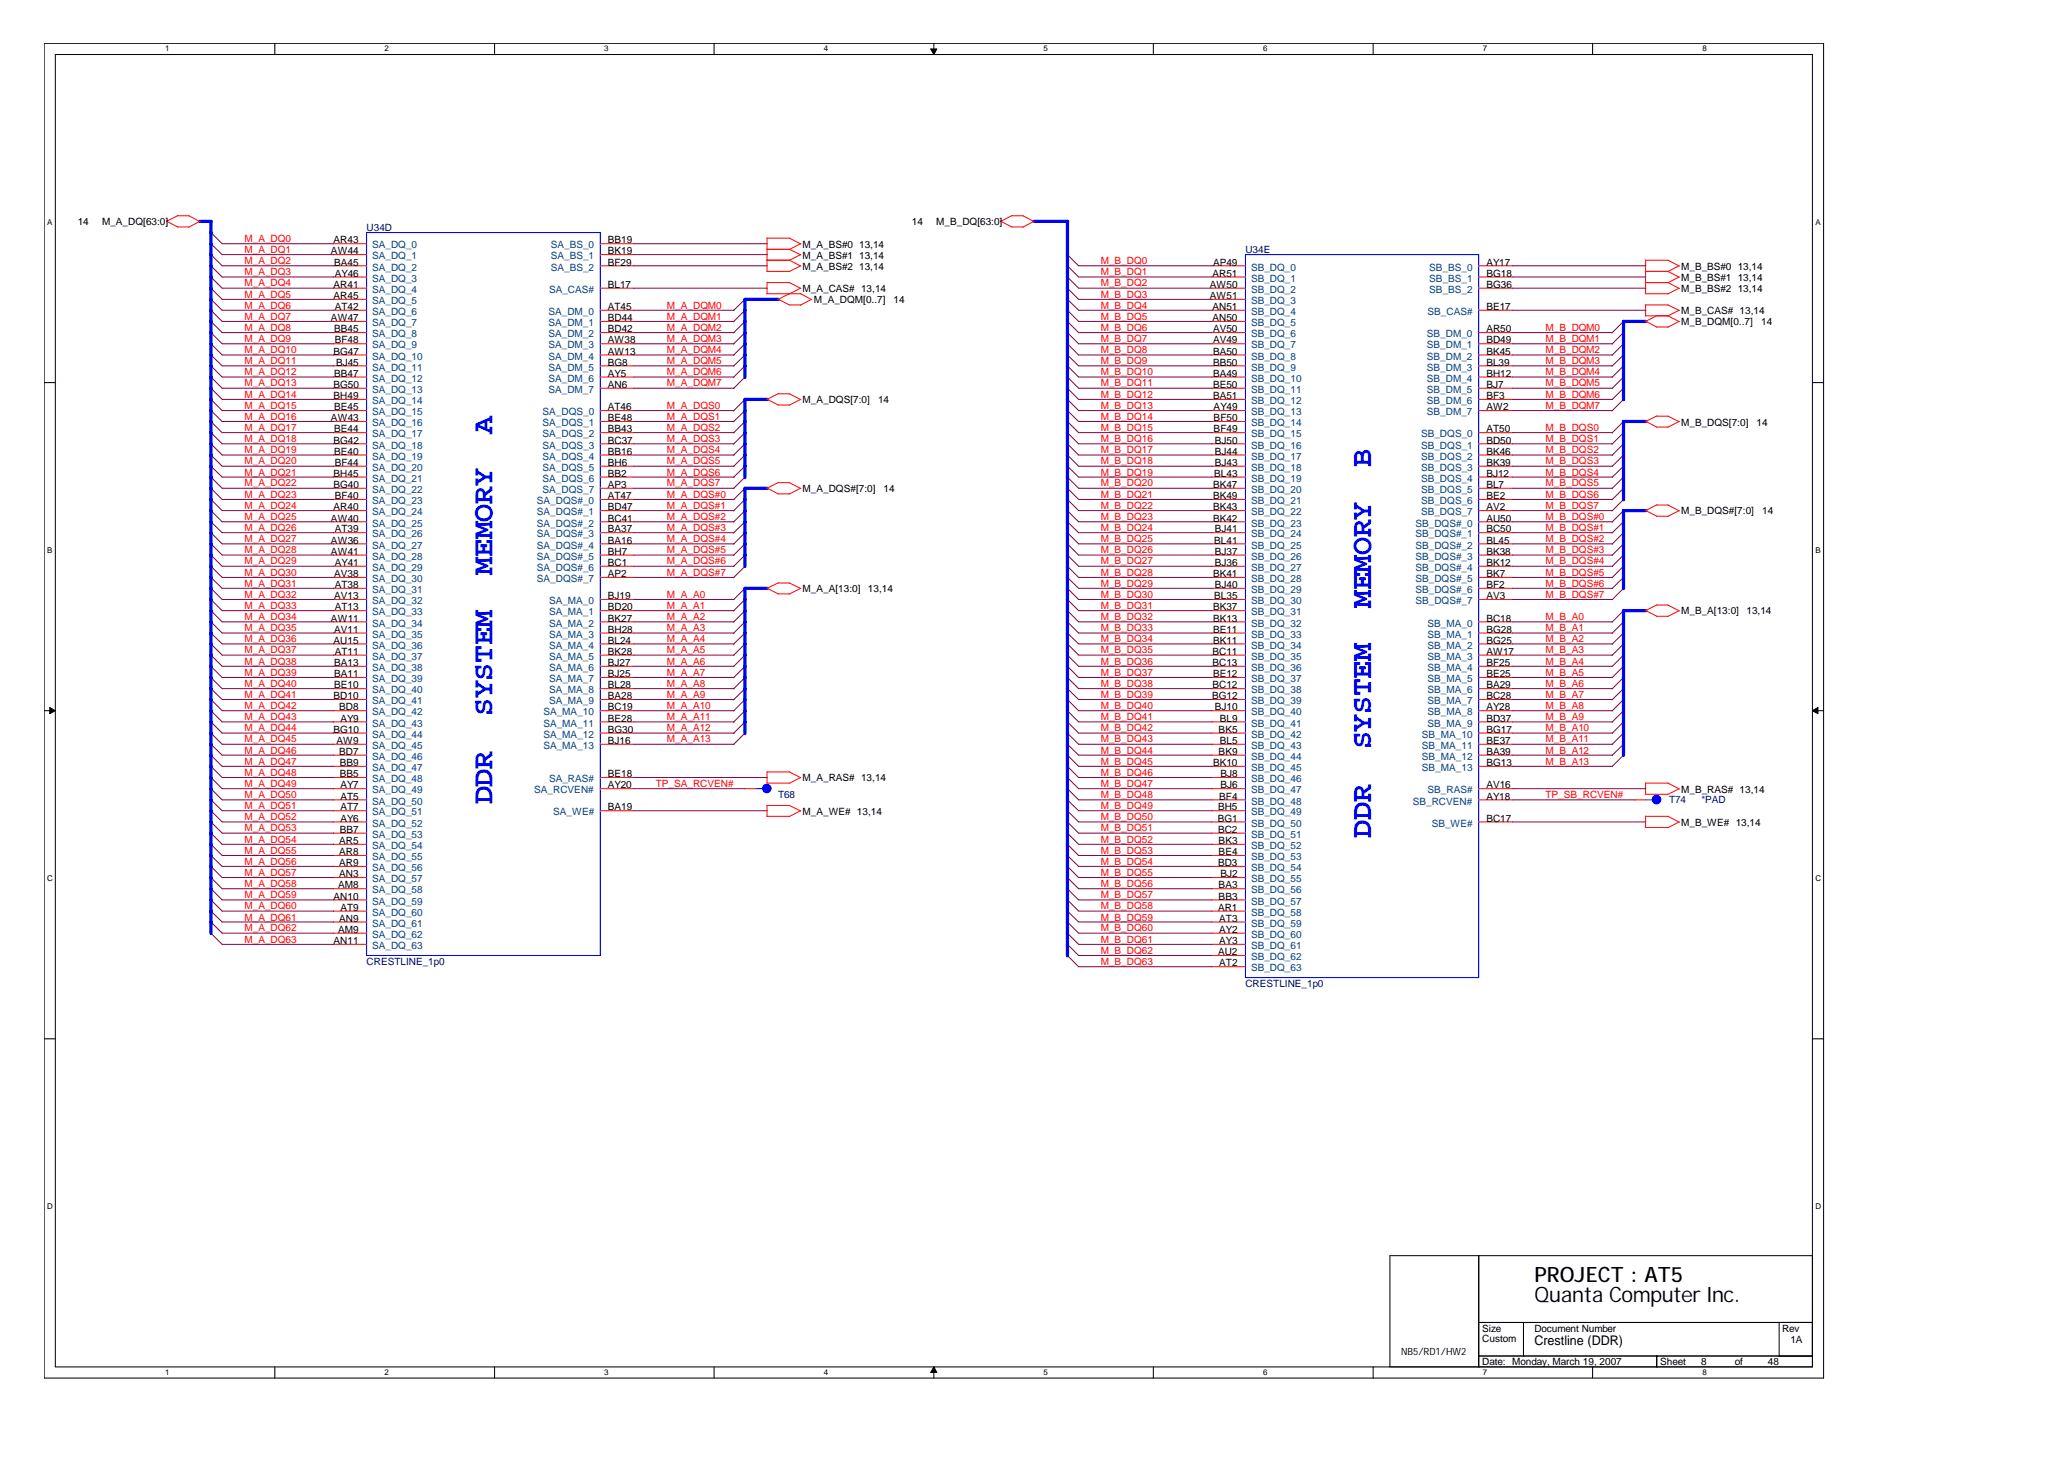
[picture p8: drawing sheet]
<svg xmlns="http://www.w3.org/2000/svg" width="297mm" height="210mm" viewBox="0 0 297 210" stroke-linecap="round" stroke-linejoin="round" font-family="sans-serif">
<defs><g id="words">
<g font-size="4.3" fill="#00f">
<text x="70.9" y="62.4" transform="rotate(-90 70.9 62.4)">A</text>
<text x="197.3" y="67.2" transform="rotate(-90 197.3 67.2)">B</text>
<text x="70.9" y="82.7" transform="rotate(-90 70.9 82.7)">MEMORY</text>
<text x="197.3" y="87.5" transform="rotate(-90 197.3 87.5)">MEMORY</text>
<text x="70.9" y="103" transform="rotate(-90 70.9 103)">SYSTEM</text>
<text x="197.3" y="107.8" transform="rotate(-90 197.3 107.8)">SYSTEM</text>
<text x="70.9" y="115.7" transform="rotate(-90 70.9 115.7)">DDR</text>
<text x="197.3" y="120.5" transform="rotate(-90 197.3 120.5)">DDR</text>
</g>
<g font-size="3">
<text x="220.8" y="184.5">PROJECT : AT5</text>
<text x="220.8" y="187.3">Quanta Computer Inc.</text>
</g>
<text font-size="1.9" x="220.8" y="193.6">Crestline (DDR)</text>
<g font-size="1.4">
<text x="11.2" y="32.4">14</text>
<text x="14.7" y="32.4">M_A_DQ[63:0]</text>
<text x="48" y="35">AR43</text>
<text x="87.5" y="35">BB19</text>
<text x="115.5" y="35.6">M_A_BS#0</text>
<text x="123.6" y="35.6">13,14</text>
<text x="131.2" y="32.4">14</text>
<text x="134.7" y="32.4">M_B_DQ[63:0]</text>
<text x="47.6" y="36.6">AW44</text>
<text x="48" y="41.4">AR41</text>
<text x="48.1" y="38.2">BA45</text>
<text x="48.2" y="39.8">AY46</text>
<text x="87.5" y="36.6">BK19</text>
<text x="87.5" y="38.2">BF29</text>
<text x="87.5" y="41.4">BL17</text>
<text x="115.5" y="37.2">M_A_BS#1</text>
<text x="115.5" y="38.8">M_A_BS#2</text>
<text x="123.6" y="37.2">13,14</text>
<text x="123.6" y="38.8">13,14</text>
<text x="174.1" y="41.4">AW50</text>
<text x="174.5" y="39.8">AR51</text>
<text x="174.5" y="38.2">AP49</text>
<text x="213.9" y="38.2">AY17</text>
<text x="213.9" y="39.8">BG18</text>
<text x="213.9" y="41.4">BG36</text>
<text x="241.9" y="40.4">M_B_BS#1</text>
<text x="241.9" y="38.8">M_B_BS#0</text>
<text x="250" y="40.4">13,14</text>
<text x="250" y="38.8">13,14</text>
<text x="47.6" y="46.2">AW47</text>
<text x="48" y="43">AR45</text>
<text x="48.1" y="47.8">BB45</text>
<text x="48.2" y="44.6">AT42</text>
<text x="87.5" y="44.6">AT45</text>
<text x="87.5" y="46.2">BD44</text>
<text x="87.5" y="47.8">BD42</text>
<text x="115.5" y="42">M_A_CAS# 13,14</text>
<text x="117.1" y="43.6">M_A_DQM[0..7]</text>
<text x="128.6" y="43.6">14</text>
<text x="174.1" y="43">AW51</text>
<text x="174.5" y="44.6">AN51</text>
<text x="174.5" y="46.2">AN50</text>
<text x="174.5" y="47.8">AV50</text>
<text x="213.9" y="44.6">BE17</text>
<text x="213.9" y="47.8">AR50</text>
<text x="241.9" y="45.2">M_B_CAS# 13,14</text>
<text x="241.9" y="46.8">M_B_DQM[0..7]</text>
<text x="241.9" y="42">M_B_BS#2</text>
<text x="250" y="42">13,14</text>
<text x="253.4" y="46.8">14</text>
<text x="48" y="51">BG47</text>
<text x="48.2" y="49.4">BF48</text>
<text x="48.3" y="52.6">BJ45</text>
<text x="87.5" y="49.4">AW38</text>
<text x="87.5" y="51">AW13</text>
<text x="87.5" y="52.6">BG8</text>
<text x="174.5" y="49.4">AV49</text>
<text x="174.5" y="51">BA50</text>
<text x="174.5" y="52.6">BB50</text>
<text x="213.9" y="49.4">BD49</text>
<text x="213.9" y="51">BK45</text>
<text x="213.9" y="52.6">BL39</text>
<text x="48" y="55.8">BG50</text>
<text x="48" y="57.4">BH49</text>
<text x="48.1" y="54.2">BB47</text>
<text x="48.1" y="59">BE45</text>
<text x="87.5" y="54.2">AY5</text>
<text x="87.5" y="59">AT46</text>
<text x="87.5" y="55.8">AN6</text>
<text x="115.5" y="58">M_A_DQS[7:0]</text>
<text x="126.3" y="58">14</text>
<text x="174.5" y="54.2">BA49</text>
<text x="174.5" y="55.8">BE50</text>
<text x="174.5" y="57.4">BA51</text>
<text x="174.6" y="59">AY49</text>
<text x="213.9" y="54.2">BH12</text>
<text x="213.9" y="55.8">BJ7</text>
<text x="213.9" y="57.4">BF3</text>
<text x="213.9" y="59">AW2</text>
<text x="47.6" y="60.6">AW43</text>
<text x="48" y="63.8">BG42</text>
<text x="48.1" y="62.2">BE44</text>
<text x="48.1" y="65.4">BE40</text>
<text x="87.5" y="60.6">BE48</text>
<text x="87.5" y="62.2">BB43</text>
<text x="87.5" y="63.8">BC37</text>
<text x="87.5" y="65.4">BB16</text>
<text x="174.6" y="60.6">BF50</text>
<text x="174.6" y="62.2">BF49</text>
<text x="174.8" y="63.8">BJ50</text>
<text x="174.8" y="65.4">BJ44</text>
<text x="213.9" y="62.2">AT50</text>
<text x="213.9" y="63.8">BD50</text>
<text x="213.9" y="65.4">BK46</text>
<text x="241.9" y="61.2">M_B_DQS[7:0]</text>
<text x="252.7" y="61.2">14</text>
<text x="48" y="70.2">BG40</text>
<text x="48" y="68.6">BH45</text>
<text x="48.2" y="67">BF44</text>
<text x="48.2" y="71.8">BF40</text>
<text x="87.5" y="67">BH6</text>
<text x="87.5" y="68.6">BB2</text>
<text x="87.5" y="70.2">AP3</text>
<text x="87.5" y="71.8">AT47</text>
<text x="115.5" y="70.8">M_A_DQS#[7:0]</text>
<text x="127.1" y="70.8">14</text>
<text x="174.5" y="70.2">BK47</text>
<text x="174.5" y="71.8">BK49</text>
<text x="174.7" y="68.6">BL43</text>
<text x="174.8" y="67">BJ43</text>
<text x="213.9" y="67">BK39</text>
<text x="213.9" y="68.6">BJ12</text>
<text x="213.9" y="70.2">BL7</text>
<text x="213.9" y="71.8">BE2</text>
<text x="47.6" y="75">AW40</text>
<text x="48" y="73.4">AR40</text>
<text x="48.2" y="76.6">AT39</text>
<text x="87.5" y="73.4">BD47</text>
<text x="87.5" y="75">BC41</text>
<text x="87.5" y="76.6">BA37</text>
<text x="174.5" y="73.4">BK43</text>
<text x="174.5" y="75">BK42</text>
<text x="174.8" y="76.6">BJ41</text>
<text x="213.9" y="73.4">AV2</text>
<text x="213.9" y="75">AU50</text>
<text x="213.9" y="76.6">BC50</text>
<text x="241.9" y="74">M_B_DQS#[7:0]</text>
<text x="253.5" y="74">14</text>
<text x="47.6" y="78.2">AW36</text>
<text x="47.6" y="79.8">AW41</text>
<text x="48.1" y="83">AV38</text>
<text x="48.2" y="81.4">AY41</text>
<text x="87.5" y="78.2">BA16</text>
<text x="87.5" y="79.8">BH7</text>
<text x="87.5" y="81.4">BC1</text>
<text x="87.5" y="83">AP2</text>
<text x="174.5" y="83">BK41</text>
<text x="174.7" y="78.2">BL41</text>
<text x="174.8" y="79.8">BJ37</text>
<text x="174.8" y="81.4">BJ36</text>
<text x="213.9" y="78.2">BL45</text>
<text x="213.9" y="79.8">BK38</text>
<text x="213.9" y="81.4">BK12</text>
<text x="213.9" y="83">BK7</text>
<text x="47.6" y="89.4">AW11</text>
<text x="48.1" y="86.2">AV13</text>
<text x="48.2" y="84.6">AT38</text>
<text x="48.2" y="87.8">AT13</text>
<text x="87.5" y="86.2">BJ19</text>
<text x="87.5" y="87.8">BD20</text>
<text x="87.5" y="89.4">BK27</text>
<text x="115.5" y="85.2">M_A_A[13:0]</text>
<text x="124.9" y="85.2">13,14</text>
<text x="174.5" y="87.8">BK37</text>
<text x="174.5" y="89.4">BK13</text>
<text x="174.7" y="86.2">BL35</text>
<text x="174.8" y="84.6">BJ40</text>
<text x="213.9" y="84.6">BF2</text>
<text x="213.9" y="86.2">AV3</text>
<text x="213.9" y="89.4">BC18</text>
<text x="241.9" y="88.4">M_B_A[13:0]</text>
<text x="251.3" y="88.4">13,14</text>
<text x="48" y="92.6">AU15</text>
<text x="48.1" y="91">AV11</text>
<text x="48.1" y="95.8">BA13</text>
<text x="48.2" y="94.2">AT11</text>
<text x="87.5" y="91">BH28</text>
<text x="87.5" y="92.6">BL24</text>
<text x="87.5" y="94.2">BK28</text>
<text x="87.5" y="95.8">BJ27</text>
<text x="174.5" y="94.2">BC11</text>
<text x="174.5" y="95.8">BC13</text>
<text x="174.5" y="91">BE11</text>
<text x="174.5" y="92.6">BK11</text>
<text x="213.9" y="91">BG28</text>
<text x="213.9" y="92.6">BG25</text>
<text x="213.9" y="94.2">AW17</text>
<text x="213.9" y="95.8">BF25</text>
<text x="48" y="100.6">BD10</text>
<text x="48.1" y="97.4">BA11</text>
<text x="48.1" y="99">BE10</text>
<text x="87.5" y="97.4">BJ25</text>
<text x="87.5" y="99">BL28</text>
<text x="87.5" y="100.6">BA28</text>
<text x="174.4" y="100.6">BG12</text>
<text x="174.5" y="99">BC12</text>
<text x="174.5" y="97.4">BE12</text>
<text x="213.9" y="97.4">BE25</text>
<text x="213.9" y="99">BA29</text>
<text x="213.9" y="100.6">BC28</text>
<text x="48" y="105.4">BG10</text>
<text x="48.4" y="107">AW9</text>
<text x="48.8" y="102.2">BD8</text>
<text x="49" y="103.8">AY9</text>
<text x="87.5" y="102.2">BC19</text>
<text x="87.5" y="103.8">BE28</text>
<text x="87.5" y="105.4">BG30</text>
<text x="87.5" y="107">BJ16</text>
<text x="174.8" y="102.2">BJ10</text>
<text x="175.3" y="105.4">BK5</text>
<text x="175.5" y="103.8">BL9</text>
<text x="175.5" y="107">BL5</text>
<text x="213.9" y="105.4">BG17</text>
<text x="213.9" y="107">BE37</text>
<text x="213.9" y="102.2">AY28</text>
<text x="213.9" y="103.8">BD37</text>
<text x="48.8" y="108.6">BD7</text>
<text x="48.9" y="110.2">BB9</text>
<text x="48.9" y="111.8">BB5</text>
<text x="49" y="113.4">AY7</text>
<text x="87.5" y="111.8">BE18</text>
<text x="87.5" y="113.4">AY20</text>
<text x="115.5" y="112.4">M_A_RAS# 13,14</text>
<text x="174.5" y="110.2">BK10</text>
<text x="175.3" y="108.6">BK9</text>
<text x="175.6" y="111.8">BJ8</text>
<text x="175.6" y="113.4">BJ6</text>
<text x="213.9" y="108.6">BA39</text>
<text x="213.9" y="110.2">BG13</text>
<text x="213.9" y="113.4">AV16</text>
<text x="48.9" y="119.8">BB7</text>
<text x="49" y="115">AT5</text>
<text x="49" y="116.6">AT7</text>
<text x="49" y="118.2">AY6</text>
<text x="87.5" y="116.6">BA19</text>
<text x="115.5" y="117.2">M_A_WE# 13,14</text>
<text x="175.2" y="118.2">BG1</text>
<text x="175.3" y="116.6">BH5</text>
<text x="175.3" y="119.8">BC2</text>
<text x="175.4" y="115">BF4</text>
<text x="213.9" y="115">AY18</text>
<text x="213.9" y="118.2">BC17</text>
<text x="241.9" y="114">M_B_RAS# 13,14</text>
<text x="241.9" y="118.8">M_B_WE# 13,14</text>
<text x="48.8" y="121.4">AR5</text>
<text x="48.8" y="123">AR8</text>
<text x="48.8" y="124.6">AR9</text>
<text x="175.3" y="124.6">BD3</text>
<text x="175.3" y="121.4">BK3</text>
<text x="175.3" y="123">BE4</text>
<text x="48" y="129.4">AN10</text>
<text x="48.6" y="127.8">AM8</text>
<text x="48.8" y="126.2">AN3</text>
<text x="49" y="131">AT9</text>
<text x="175.3" y="131">AR1</text>
<text x="175.3" y="127.8">BA3</text>
<text x="175.3" y="129.4">BB3</text>
<text x="175.6" y="126.2">BJ2</text>
<text x="48" y="135.8">AN11</text>
<text x="48.6" y="134.2">AM9</text>
<text x="48.8" y="132.6">AN9</text>
<text x="175.3" y="137.4">AU2</text>
<text x="175.4" y="132.6">AT3</text>
<text x="175.4" y="134.2">AY2</text>
<text x="175.4" y="135.8">AY3</text>
<text x="175.4" y="139">AT2</text>
<text x="213.3" y="191.6">Size</text>
<text x="220.8" y="191.6">Document Number</text>
<text x="256.4" y="191.6">Rev</text>
<text x="201.6" y="194.9">NB5/RD1/HW2</text>
<text x="213.3" y="193.1">Custom</text>
<text x="213.3" y="196.4">Date: Monday, March 19, 2007</text>
<text x="238.9" y="196.4">Sheet</text>
<text x="244.8" y="196.4">8</text>
<text x="249.6" y="196.4">of</text>
<text x="254.4" y="196.4">48</text>
<text x="257.6" y="193.2">1A</text>
</g>
<g font-size="1.4" fill="#f00">
<text x="35.2" y="34.8">M_A_DQ0</text>
<text x="35.2" y="41.2">M_A_DQ4</text>
<text x="35.2" y="39.6">M_A_DQ3</text>
<text x="35.2" y="38">M_A_DQ2</text>
<text x="35.2" y="36.4">M_A_DQ1</text>
<text x="158.4" y="39.6">M_B_DQ1</text>
<text x="158.4" y="41.2">M_B_DQ2</text>
<text x="158.4" y="38">M_B_DQ0</text>
<text x="35.2" y="42.8">M_A_DQ5</text>
<text x="35.2" y="47.6">M_A_DQ8</text>
<text x="35.2" y="46">M_A_DQ7</text>
<text x="35.2" y="44.4">M_A_DQ6</text>
<text x="96" y="47.6">M_A_DQM2</text>
<text x="96" y="44.4">M_A_DQM0</text>
<text x="96" y="46">M_A_DQM1</text>
<text x="158.4" y="44.4">M_B_DQ4</text>
<text x="158.4" y="42.8">M_B_DQ3</text>
<text x="158.4" y="46">M_B_DQ5</text>
<text x="158.4" y="47.6">M_B_DQ6</text>
<text x="222.4" y="47.6">M_B_DQM0</text>
<text x="35.2" y="52.4">M_A_DQ11</text>
<text x="35.2" y="50.8">M_A_DQ10</text>
<text x="35.2" y="49.2">M_A_DQ9</text>
<text x="35.2" y="54">M_A_DQ12</text>
<text x="96" y="54">M_A_DQM6</text>
<text x="96" y="52.4">M_A_DQM5</text>
<text x="96" y="49.2">M_A_DQM3</text>
<text x="96" y="50.8">M_A_DQM4</text>
<text x="158.4" y="49.2">M_B_DQ7</text>
<text x="158.4" y="54">M_B_DQ10</text>
<text x="158.4" y="50.8">M_B_DQ8</text>
<text x="158.4" y="52.4">M_B_DQ9</text>
<text x="222.4" y="52.4">M_B_DQM3</text>
<text x="222.4" y="54">M_B_DQM4</text>
<text x="222.4" y="49.2">M_B_DQM1</text>
<text x="222.4" y="50.8">M_B_DQM2</text>
<text x="35.2" y="57.2">M_A_DQ14</text>
<text x="35.2" y="55.6">M_A_DQ13</text>
<text x="35.2" y="58.8">M_A_DQ15</text>
<text x="96" y="58.8">M_A_DQS0</text>
<text x="96" y="55.6">M_A_DQM7</text>
<text x="158.4" y="57.2">M_B_DQ12</text>
<text x="158.4" y="58.8">M_B_DQ13</text>
<text x="158.4" y="55.6">M_B_DQ11</text>
<text x="222.4" y="55.6">M_B_DQM5</text>
<text x="222.4" y="58.8">M_B_DQM7</text>
<text x="222.4" y="57.2">M_B_DQM6</text>
<text x="35.2" y="65.2">M_A_DQ19</text>
<text x="35.2" y="60.4">M_A_DQ16</text>
<text x="35.2" y="63.6">M_A_DQ18</text>
<text x="35.2" y="62">M_A_DQ17</text>
<text x="96" y="60.4">M_A_DQS1</text>
<text x="96" y="62">M_A_DQS2</text>
<text x="96" y="63.6">M_A_DQS3</text>
<text x="96" y="65.2">M_A_DQS4</text>
<text x="158.4" y="65.2">M_B_DQ17</text>
<text x="158.4" y="60.4">M_B_DQ14</text>
<text x="158.4" y="63.6">M_B_DQ16</text>
<text x="158.4" y="62">M_B_DQ15</text>
<text x="222.4" y="63.6">M_B_DQS1</text>
<text x="222.4" y="65.2">M_B_DQS2</text>
<text x="222.4" y="62">M_B_DQS0</text>
<text x="35.2" y="66.8">M_A_DQ20</text>
<text x="35.2" y="68.4">M_A_DQ21</text>
<text x="35.2" y="71.6">M_A_DQ23</text>
<text x="35.2" y="70">M_A_DQ22</text>
<text x="96" y="68.4">M_A_DQS6</text>
<text x="96" y="70">M_A_DQS7</text>
<text x="96" y="66.8">M_A_DQS5</text>
<text x="96" y="71.6">M_A_DQS#0</text>
<text x="158.4" y="66.8">M_B_DQ18</text>
<text x="158.4" y="70">M_B_DQ20</text>
<text x="158.4" y="68.4">M_B_DQ19</text>
<text x="158.4" y="71.6">M_B_DQ21</text>
<text x="222.4" y="71.6">M_B_DQS6</text>
<text x="222.4" y="66.8">M_B_DQS3</text>
<text x="222.4" y="70">M_B_DQS5</text>
<text x="222.4" y="68.4">M_B_DQS4</text>
<text x="35.2" y="76.4">M_A_DQ26</text>
<text x="35.2" y="73.2">M_A_DQ24</text>
<text x="35.2" y="74.8">M_A_DQ25</text>
<text x="35.2" y="78">M_A_DQ27</text>
<text x="96" y="74.8">M_A_DQS#2</text>
<text x="96" y="76.4">M_A_DQS#3</text>
<text x="96" y="78">M_A_DQS#4</text>
<text x="96" y="73.2">M_A_DQS#1</text>
<text x="158.4" y="73.2">M_B_DQ22</text>
<text x="158.4" y="78">M_B_DQ25</text>
<text x="158.4" y="76.4">M_B_DQ24</text>
<text x="158.4" y="74.8">M_B_DQ23</text>
<text x="222.4" y="78">M_B_DQS#2</text>
<text x="222.4" y="73.2">M_B_DQS7</text>
<text x="222.4" y="76.4">M_B_DQS#1</text>
<text x="222.4" y="74.8">M_B_DQS#0</text>
<text x="35.2" y="81.2">M_A_DQ29</text>
<text x="35.2" y="82.8">M_A_DQ30</text>
<text x="35.2" y="79.6">M_A_DQ28</text>
<text x="96" y="79.6">M_A_DQS#5</text>
<text x="96" y="81.2">M_A_DQS#6</text>
<text x="96" y="82.8">M_A_DQS#7</text>
<text x="158.4" y="82.8">M_B_DQ28</text>
<text x="158.4" y="79.6">M_B_DQ26</text>
<text x="158.4" y="81.2">M_B_DQ27</text>
<text x="222.4" y="81.2">M_B_DQS#4</text>
<text x="222.4" y="79.6">M_B_DQS#3</text>
<text x="222.4" y="82.8">M_B_DQS#5</text>
<text x="35.2" y="84.4">M_A_DQ31</text>
<text x="35.2" y="89.2">M_A_DQ34</text>
<text x="35.2" y="87.6">M_A_DQ33</text>
<text x="35.2" y="86">M_A_DQ32</text>
<text x="96" y="87.6">M_A_A1</text>
<text x="96" y="86">M_A_A0</text>
<text x="96" y="89.2">M_A_A2</text>
<text x="158.4" y="86">M_B_DQ30</text>
<text x="158.4" y="87.6">M_B_DQ31</text>
<text x="158.4" y="84.4">M_B_DQ29</text>
<text x="158.4" y="89.2">M_B_DQ32</text>
<text x="222.4" y="84.4">M_B_DQS#6</text>
<text x="222.4" y="89.2">M_B_A0</text>
<text x="222.4" y="86">M_B_DQS#7</text>
<text x="35.2" y="94">M_A_DQ37</text>
<text x="35.2" y="92.4">M_A_DQ36</text>
<text x="35.2" y="95.6">M_A_DQ38</text>
<text x="35.2" y="90.8">M_A_DQ35</text>
<text x="96" y="94">M_A_A5</text>
<text x="96" y="92.4">M_A_A4</text>
<text x="96" y="90.8">M_A_A3</text>
<text x="96" y="95.6">M_A_A6</text>
<text x="158.4" y="90.8">M_B_DQ33</text>
<text x="158.4" y="92.4">M_B_DQ34</text>
<text x="158.4" y="95.6">M_B_DQ36</text>
<text x="158.4" y="94">M_B_DQ35</text>
<text x="222.4" y="90.8">M_B_A1</text>
<text x="222.4" y="92.4">M_B_A2</text>
<text x="222.4" y="95.6">M_B_A4</text>
<text x="222.4" y="94">M_B_A3</text>
<text x="35.2" y="100.4">M_A_DQ41</text>
<text x="35.2" y="98.8">M_A_DQ40</text>
<text x="35.2" y="97.2">M_A_DQ39</text>
<text x="35.2" y="102">M_A_DQ42</text>
<text x="96" y="100.4">M_A_A9</text>
<text x="96" y="98.8">M_A_A8</text>
<text x="96" y="97.2">M_A_A7</text>
<text x="96" y="102">M_A_A10</text>
<text x="158.4" y="102">M_B_DQ40</text>
<text x="158.4" y="100.4">M_B_DQ39</text>
<text x="158.4" y="97.2">M_B_DQ37</text>
<text x="158.4" y="98.8">M_B_DQ38</text>
<text x="222.4" y="97.2">M_B_A5</text>
<text x="222.4" y="102">M_B_A8</text>
<text x="222.4" y="100.4">M_B_A7</text>
<text x="222.4" y="98.8">M_B_A6</text>
<text x="35.2" y="103.6">M_A_DQ43</text>
<text x="35.2" y="105.2">M_A_DQ44</text>
<text x="35.2" y="106.8">M_A_DQ45</text>
<text x="96" y="105.2">M_A_A12</text>
<text x="96" y="103.6">M_A_A11</text>
<text x="96" y="106.8">M_A_A13</text>
<text x="158.4" y="103.6">M_B_DQ41</text>
<text x="158.4" y="105.2">M_B_DQ42</text>
<text x="158.4" y="106.8">M_B_DQ43</text>
<text x="222.4" y="105.2">M_B_A10</text>
<text x="222.4" y="103.6">M_B_A9</text>
<text x="222.4" y="106.8">M_B_A11</text>
<text x="35.2" y="111.6">M_A_DQ48</text>
<text x="35.2" y="110">M_A_DQ47</text>
<text x="35.2" y="113.2">M_A_DQ49</text>
<text x="35.2" y="108.4">M_A_DQ46</text>
<text x="94.4" y="113.2">TP_SA_RCVEN#</text>
<text x="158.4" y="108.4">M_B_DQ44</text>
<text x="158.4" y="111.6">M_B_DQ46</text>
<text x="158.4" y="110">M_B_DQ45</text>
<text x="158.4" y="113.2">M_B_DQ47</text>
<text x="222.4" y="108.4">M_B_A12</text>
<text x="222.4" y="110">M_B_A13</text>
<text x="35.2" y="119.6">M_A_DQ53</text>
<text x="35.2" y="116.4">M_A_DQ51</text>
<text x="35.2" y="118">M_A_DQ52</text>
<text x="35.2" y="114.8">M_A_DQ50</text>
<text x="158.4" y="118">M_B_DQ50</text>
<text x="158.4" y="116.4">M_B_DQ49</text>
<text x="158.4" y="114.8">M_B_DQ48</text>
<text x="158.4" y="119.6">M_B_DQ51</text>
<text x="222.4" y="114.8">TP_SB_RCVEN#</text>
<text x="35.2" y="121.2">M_A_DQ54</text>
<text x="35.2" y="126">M_A_DQ57</text>
<text x="35.2" y="124.4">M_A_DQ56</text>
<text x="35.2" y="122.8">M_A_DQ55</text>
<text x="158.4" y="126">M_B_DQ55</text>
<text x="158.4" y="124.4">M_B_DQ54</text>
<text x="158.4" y="121.2">M_B_DQ52</text>
<text x="158.4" y="122.8">M_B_DQ53</text>
<text x="35.2" y="127.6">M_A_DQ58</text>
<text x="35.2" y="130.8">M_A_DQ60</text>
<text x="35.2" y="129.2">M_A_DQ59</text>
<text x="158.4" y="129.2">M_B_DQ57</text>
<text x="158.4" y="127.6">M_B_DQ56</text>
<text x="158.4" y="130.8">M_B_DQ58</text>
<text x="35.2" y="134">M_A_DQ62</text>
<text x="35.2" y="135.6">M_A_DQ63</text>
<text x="35.2" y="132.4">M_A_DQ61</text>
<text x="158.4" y="134">M_B_DQ60</text>
<text x="158.4" y="137.2">M_B_DQ62</text>
<text x="158.4" y="135.6">M_B_DQ61</text>
<text x="158.4" y="132.4">M_B_DQ59</text>
<text x="158.4" y="138.8">M_B_DQ63</text>
</g>
<g font-size="1.4" fill="#000080">
<text x="52.7" y="33.2">U34D</text>
<text x="179.2" y="36.4">U34E</text>
<text x="112" y="114.8">T68</text>
<text x="240.2" y="115.5">T74</text>
<text x="244.8" y="115.5">*PAD</text>
<text x="52.7" y="138.8">CRESTLINE_1p0</text>
<text x="179.2" y="142">CRESTLINE_1p0</text>
</g>
<g font-size="1.4" fill="#004080">
<text x="53.6" y="35.7">SA_DQ_0</text>
<text x="79.2" y="35.7">SA_BS_0</text>
<text x="53.6" y="37.3">SA_DQ_1</text>
<text x="53.6" y="38.9">SA_DQ_2</text>
<text x="53.6" y="40.5">SA_DQ_3</text>
<text x="79.2" y="37.3">SA_BS_1</text>
<text x="79.2" y="38.9">SA_BS_2</text>
<text x="180" y="38.9">SB_DQ_0</text>
<text x="180" y="40.5">SB_DQ_1</text>
<text x="205.7" y="38.9">SB_BS_0</text>
<text x="205.7" y="40.5">SB_BS_1</text>
<text x="53.6" y="42.1">SA_DQ_4</text>
<text x="53.6" y="43.7">SA_DQ_5</text>
<text x="53.6" y="45.3">SA_DQ_6</text>
<text x="53.6" y="46.9">SA_DQ_7</text>
<text x="78.9" y="45.3">SA_DM_0</text>
<text x="78.9" y="46.9">SA_DM_1</text>
<text x="79" y="42.1">SA_CAS#</text>
<text x="180" y="42.1">SB_DQ_2</text>
<text x="180" y="43.7">SB_DQ_3</text>
<text x="180" y="45.3">SB_DQ_4</text>
<text x="180" y="46.9">SB_DQ_5</text>
<text x="205.4" y="45.3">SB_CAS#</text>
<text x="205.7" y="42.1">SB_BS_2</text>
<text x="53.6" y="51.7">SA_DQ_10</text>
<text x="53.6" y="53.3">SA_DQ_11</text>
<text x="53.6" y="48.5">SA_DQ_8</text>
<text x="53.6" y="50.1">SA_DQ_9</text>
<text x="78.9" y="48.5">SA_DM_2</text>
<text x="78.9" y="50.1">SA_DM_3</text>
<text x="78.9" y="51.7">SA_DM_4</text>
<text x="78.9" y="53.3">SA_DM_5</text>
<text x="180" y="48.5">SB_DQ_6</text>
<text x="180" y="50.1">SB_DQ_7</text>
<text x="180" y="51.7">SB_DQ_8</text>
<text x="180" y="53.3">SB_DQ_9</text>
<text x="205.3" y="48.5">SB_DM_0</text>
<text x="205.3" y="50.1">SB_DM_1</text>
<text x="205.3" y="51.7">SB_DM_2</text>
<text x="205.3" y="53.3">SB_DM_3</text>
<text x="53.6" y="54.9">SA_DQ_12</text>
<text x="53.6" y="56.5">SA_DQ_13</text>
<text x="53.6" y="58.1">SA_DQ_14</text>
<text x="53.6" y="59.7">SA_DQ_15</text>
<text x="78.1" y="59.7">SA_DQS_0</text>
<text x="78.9" y="54.9">SA_DM_6</text>
<text x="78.9" y="56.5">SA_DM_7</text>
<text x="180" y="54.9">SB_DQ_10</text>
<text x="180" y="56.5">SB_DQ_11</text>
<text x="180" y="58.1">SB_DQ_12</text>
<text x="180" y="59.7">SB_DQ_13</text>
<text x="205.3" y="54.9">SB_DM_4</text>
<text x="205.3" y="56.5">SB_DM_5</text>
<text x="205.3" y="58.1">SB_DM_6</text>
<text x="205.3" y="59.7">SB_DM_7</text>
<text x="53.6" y="61.3">SA_DQ_16</text>
<text x="53.6" y="62.9">SA_DQ_17</text>
<text x="53.6" y="64.5">SA_DQ_18</text>
<text x="78.1" y="61.3">SA_DQS_1</text>
<text x="78.1" y="62.9">SA_DQS_2</text>
<text x="78.1" y="64.5">SA_DQS_3</text>
<text x="180" y="61.3">SB_DQ_14</text>
<text x="180" y="62.9">SB_DQ_15</text>
<text x="180" y="64.5">SB_DQ_16</text>
<text x="204.5" y="62.9">SB_DQS_0</text>
<text x="204.5" y="64.5">SB_DQS_1</text>
<text x="53.6" y="66.1">SA_DQ_19</text>
<text x="53.6" y="67.7">SA_DQ_20</text>
<text x="53.6" y="69.3">SA_DQ_21</text>
<text x="53.6" y="70.9">SA_DQ_22</text>
<text x="78.1" y="66.1">SA_DQS_4</text>
<text x="78.1" y="67.7">SA_DQS_5</text>
<text x="78.1" y="69.3">SA_DQS_6</text>
<text x="78.1" y="70.9">SA_DQS_7</text>
<text x="180" y="66.1">SB_DQ_17</text>
<text x="180" y="67.7">SB_DQ_18</text>
<text x="180" y="69.3">SB_DQ_19</text>
<text x="180" y="70.9">SB_DQ_20</text>
<text x="204.5" y="66.1">SB_DQS_2</text>
<text x="204.5" y="67.7">SB_DQS_3</text>
<text x="204.5" y="69.3">SB_DQS_4</text>
<text x="204.5" y="70.9">SB_DQS_5</text>
<text x="53.6" y="72.5">SA_DQ_23</text>
<text x="53.6" y="74.1">SA_DQ_24</text>
<text x="53.6" y="75.7">SA_DQ_25</text>
<text x="53.6" y="77.3">SA_DQ_26</text>
<text x="77.3" y="72.5">SA_DQS#_0</text>
<text x="77.3" y="74.1">SA_DQS#_1</text>
<text x="77.3" y="75.7">SA_DQS#_2</text>
<text x="77.3" y="77.3">SA_DQS#_3</text>
<text x="180" y="72.5">SB_DQ_21</text>
<text x="180" y="74.1">SB_DQ_22</text>
<text x="180" y="75.7">SB_DQ_23</text>
<text x="180" y="77.3">SB_DQ_24</text>
<text x="203.7" y="75.7">SB_DQS#_0</text>
<text x="203.7" y="77.3">SB_DQS#_1</text>
<text x="204.5" y="72.5">SB_DQS_6</text>
<text x="204.5" y="74.1">SB_DQS_7</text>
<text x="53.6" y="78.9">SA_DQ_27</text>
<text x="53.6" y="80.5">SA_DQ_28</text>
<text x="53.6" y="82.1">SA_DQ_29</text>
<text x="53.6" y="83.7">SA_DQ_30</text>
<text x="77.3" y="78.9">SA_DQS#_4</text>
<text x="77.3" y="80.5">SA_DQS#_5</text>
<text x="77.3" y="82.1">SA_DQS#_6</text>
<text x="77.3" y="83.7">SA_DQS#_7</text>
<text x="180" y="78.9">SB_DQ_25</text>
<text x="180" y="80.5">SB_DQ_26</text>
<text x="180" y="82.1">SB_DQ_27</text>
<text x="180" y="83.7">SB_DQ_28</text>
<text x="203.7" y="78.9">SB_DQS#_2</text>
<text x="203.7" y="80.5">SB_DQS#_3</text>
<text x="203.7" y="82.1">SB_DQS#_4</text>
<text x="203.7" y="83.7">SB_DQS#_5</text>
<text x="53.6" y="85.3">SA_DQ_31</text>
<text x="53.6" y="86.9">SA_DQ_32</text>
<text x="53.6" y="88.5">SA_DQ_33</text>
<text x="79" y="86.9">SA_MA_0</text>
<text x="79" y="88.5">SA_MA_1</text>
<text x="180" y="85.3">SB_DQ_29</text>
<text x="180" y="86.9">SB_DQ_30</text>
<text x="180" y="88.5">SB_DQ_31</text>
<text x="203.7" y="85.3">SB_DQS#_6</text>
<text x="203.7" y="86.9">SB_DQS#_7</text>
<text x="53.6" y="90.1">SA_DQ_34</text>
<text x="53.6" y="91.8">SA_DQ_35</text>
<text x="53.6" y="93.3">SA_DQ_36</text>
<text x="53.6" y="94.9">SA_DQ_37</text>
<text x="79" y="90.1">SA_MA_2</text>
<text x="79" y="91.8">SA_MA_3</text>
<text x="79" y="93.3">SA_MA_4</text>
<text x="79" y="94.9">SA_MA_5</text>
<text x="180" y="90.1">SB_DQ_32</text>
<text x="180" y="91.8">SB_DQ_33</text>
<text x="180" y="93.3">SB_DQ_34</text>
<text x="180" y="94.9">SB_DQ_35</text>
<text x="205.4" y="90.1">SB_MA_0</text>
<text x="205.4" y="91.8">SB_MA_1</text>
<text x="205.4" y="93.3">SB_MA_2</text>
<text x="205.4" y="94.9">SB_MA_3</text>
<text x="53.6" y="96.5">SA_DQ_38</text>
<text x="53.6" y="98.1">SA_DQ_39</text>
<text x="53.6" y="99.8">SA_DQ_40</text>
<text x="53.6" y="101.3">SA_DQ_41</text>
<text x="79" y="96.5">SA_MA_6</text>
<text x="79" y="98.1">SA_MA_7</text>
<text x="79" y="99.8">SA_MA_8</text>
<text x="79" y="101.3">SA_MA_9</text>
<text x="180" y="96.5">SB_DQ_36</text>
<text x="180" y="98.1">SB_DQ_37</text>
<text x="180" y="99.8">SB_DQ_38</text>
<text x="180" y="101.3">SB_DQ_39</text>
<text x="205.4" y="96.5">SB_MA_4</text>
<text x="205.4" y="98.1">SB_MA_5</text>
<text x="205.4" y="99.8">SB_MA_6</text>
<text x="205.4" y="101.3">SB_MA_7</text>
<text x="53.6" y="102.9">SA_DQ_42</text>
<text x="53.6" y="104.5">SA_DQ_43</text>
<text x="53.6" y="106.1">SA_DQ_44</text>
<text x="53.6" y="107.8">SA_DQ_45</text>
<text x="78.2" y="102.9">SA_MA_10</text>
<text x="78.2" y="104.5">SA_MA_11</text>
<text x="78.2" y="106.1">SA_MA_12</text>
<text x="78.2" y="107.8">SA_MA_13</text>
<text x="180" y="102.9">SB_DQ_40</text>
<text x="180" y="104.5">SB_DQ_41</text>
<text x="180" y="106.1">SB_DQ_42</text>
<text x="180" y="107.8">SB_DQ_43</text>
<text x="204.6" y="106.1">SB_MA_10</text>
<text x="204.6" y="107.8">SB_MA_11</text>
<text x="205.4" y="102.9">SB_MA_8</text>
<text x="205.4" y="104.5">SB_MA_9</text>
<text x="53.6" y="109.3">SA_DQ_46</text>
<text x="53.6" y="110.9">SA_DQ_47</text>
<text x="53.6" y="112.5">SA_DQ_48</text>
<text x="79" y="112.5">SA_RAS#</text>
<text x="180" y="109.3">SB_DQ_44</text>
<text x="180" y="110.9">SB_DQ_45</text>
<text x="180" y="112.5">SB_DQ_46</text>
<text x="204.6" y="109.3">SB_MA_12</text>
<text x="204.6" y="110.9">SB_MA_13</text>
<text x="53.6" y="114.1">SA_DQ_49</text>
<text x="53.6" y="115.8">SA_DQ_50</text>
<text x="53.6" y="117.3">SA_DQ_51</text>
<text x="53.6" y="118.9">SA_DQ_52</text>
<text x="76.9" y="114.1">SA_RCVEN#</text>
<text x="79.6" y="117.3">SA_WE#</text>
<text x="180" y="114.1">SB_DQ_47</text>
<text x="180" y="115.8">SB_DQ_48</text>
<text x="180" y="117.3">SB_DQ_49</text>
<text x="180" y="118.9">SB_DQ_50</text>
<text x="203.3" y="115.8">SB_RCVEN#</text>
<text x="205.4" y="114.1">SB_RAS#</text>
<text x="206" y="118.9">SB_WE#</text>
<text x="53.6" y="120.5">SA_DQ_53</text>
<text x="53.6" y="122.1">SA_DQ_54</text>
<text x="53.6" y="123.8">SA_DQ_55</text>
<text x="53.6" y="125.3">SA_DQ_56</text>
<text x="180" y="120.5">SB_DQ_51</text>
<text x="180" y="122.1">SB_DQ_52</text>
<text x="180" y="123.8">SB_DQ_53</text>
<text x="180" y="125.3">SB_DQ_54</text>
<text x="53.6" y="126.9">SA_DQ_57</text>
<text x="53.6" y="128.5">SA_DQ_58</text>
<text x="53.6" y="130.1">SA_DQ_59</text>
<text x="53.6" y="131.8">SA_DQ_60</text>
<text x="180" y="126.9">SB_DQ_55</text>
<text x="180" y="128.5">SB_DQ_56</text>
<text x="180" y="130.1">SB_DQ_57</text>
<text x="180" y="131.8">SB_DQ_58</text>
<text x="53.6" y="133.3">SA_DQ_61</text>
<text x="53.6" y="134.9">SA_DQ_62</text>
<text x="53.6" y="136.5">SA_DQ_63</text>
<text x="180" y="133.3">SB_DQ_59</text>
<text x="180" y="134.9">SB_DQ_60</text>
<text x="180" y="136.5">SB_DQ_61</text>
<text x="180" y="138.1">SB_DQ_62</text>
<text x="180" y="139.8">SB_DQ_63</text>
</g>
<g font-size="1.1">
<text x="23.7" y="7.4">1</text>
<text x="55.3" y="7.4">2</text>
<text x="87" y="7.4">3</text>
<text x="118.5" y="7.4">4</text>
<text x="150.2" y="7.4">5</text>
<text x="181.7" y="7.4">6</text>
<text x="213.4" y="7.4">7</text>
<text x="244.9" y="7.4">8</text>
<text x="6.8" y="32.4">A</text>
<text x="261.2" y="32.4">A</text>
<text x="6.8" y="79.6">B</text>
<text x="261.2" y="79.6">B</text>
<text x="6.8" y="126.8">C</text>
<text x="261.2" y="126.8">C</text>
<text x="6.8" y="174">D</text>
<text x="261.2" y="174">D</text>
<text x="23.7" y="197.8">1</text>
<text x="55.3" y="197.8">2</text>
<text x="87" y="197.8">3</text>
<text x="118.5" y="197.8">4</text>
<text x="150.2" y="197.8">5</text>
<text x="181.7" y="197.8">6</text>
<text x="213.4" y="197.8">7</text>
<text x="244.9" y="197.8">8</text>
</g>
</g></defs>
<g fill="none" stroke="#000" stroke-width=".14">
<path d="M6.3 6.2h256.1v192.1h-256.1zM8 7.8h252.8v188.9h-252.8zM39.5 6.2v1.6M71.2 6.2v1.6M102.7 6.2v1.6M134.4 6.2v1.6M165.9 6.2v1.6M197.6 6.2v1.6M229.2 6.2v1.6M6.3 55h1.7M260.8 55h1.6M6.3 102.2h1.7"/>
<path d="M260.8 102.2h1.6M6.3 149.5h1.7M260.8 149.5h1.6M39.5 196.7v1.6M71.2 196.7v1.6M102.7 196.7v1.6M134.4 196.7v1.6M165.9 196.7v1.6M197.6 196.7v1.6M212.8 190.3h48M212.8 180.7v16M212.8 195.1h48"/>
<path d="M219.2 190.3v4.8M229.2 196.7v1.6M238.4 195.1v1.6M256 190.3v4.8M260.8 180.7h-60.8v16"/>
</g>
<g fill="#000" stroke="#000" stroke-width=".14">
<path d="M133.9 7h.9l-.4 .8z" fill-rule="evenodd"/>
<path d="M7.2 101.8l.8 .4-.8 .5z" fill-rule="evenodd"/>
<path d="M260.8 102.2l.8-.4v.9z" fill-rule="evenodd"/>
<path d="M134.4 196.7l.4 .8h-.9z" fill-rule="evenodd"/>
</g>
<path d="M52.7 33.5h33.7v104h-33.7zM179.2 36.6h33.6v104h-33.6zM108.8 113.5h1M236.8 115.1h1" fill="none" stroke="#00f" stroke-width=".14"/>
<g fill="none" stroke="#f00" stroke-width=".14">
<path d="M23.9 31.8l1.7 .9M25.5 32.7h1.7M25.6 31h1.6M25.6 31l-1.6 .8M27.2 31l1.6 .9M28.7 31.8l-1.6 .9M48 38.2h4.7M48 39.8h4.7M48 35.1h4.7M48 36.6h4.7M86.4 38.2h4.8M86.4 35.1h4.8"/>
<path d="M86.4 36.6h4.8M110.3 35.9h3.3M110.3 37.4h3.3M110.3 39h3.3M110.4 34.2v4.8M110.4 34.3h3.2M113.6 35.9l1.6 .8M113.6 34.3l1.6 .8M113.6 37.4l1.6 .9M115.2 36.6l-1.7 .9M115.2 35.1l-1.7 .8M115.2 38.2l-1.7 .9"/>
<path d="M143.9 31.8l1.7 .9M145.5 32.7h1.7M145.6 31h1.6M145.6 31l-1.6 .8M147.2 31l1.6 .9M148.8 31.8l-1.6 .9M174.4 38.2h4.8M174.4 39.8h4.8M212.8 38.2h4.8M212.8 39.8h4.8M236.7 39h3.3M236.8 37.4h3.2"/>
<path d="M236.8 37.4v4.9M240 39l1.6 .9M240 37.4l1.6 .9M241.6 39.8l-1.7 .9M241.6 38.2l-1.7 .9M48 54.2h4.7M48 55.9h4.7M48 57.5h4.7M48 59.1h4.7M48 41.5h4.7M48 43.1h4.7M48 44.6h4.7"/>
<path d="M48 46.2h4.7M48 47.9h4.7M48 49.5h4.7M48 51.1h4.7M48 52.6h4.7M86.4 54.2h4.8M86.4 55.9h4.8M86.4 59.1h4.8M86.4 41.5h4.8M86.4 44.6h4.8M86.4 46.2h4.8M86.4 47.9h4.8"/>
<path d="M86.4 49.5h4.8M86.4 51.1h4.8M86.4 52.6h4.8M110.3 42.3h4.9M110.3 57.4l1.7 .9M110.4 40.6v1.7M110.4 40.7h3.2M111.9 43l1.7 .9M111.9 58.3h1.7M112 56.7h1.6M112 56.6l-1.6 .9M113.5 43.9h1.7"/>
<path d="M113.6 40.7l1.6 .8M113.6 56.7l1.6 .8M113.6 42.2l-1.6 .9M115.2 42.3l1.6 .8M115.2 41.5l-1.7 .8M115.2 57.5l-1.7 .8M116.8 43.1l-1.7 .8M174.4 54.2h4.8M174.4 55.9h4.8M174.4 57.5h4.8M174.4 59.1h4.8M174.4 41.5h4.8"/>
<path d="M174.4 43.1h4.8M174.4 44.6h4.8M174.4 46.2h4.8M174.4 47.9h4.8M174.4 49.5h4.8M174.4 51.1h4.8M174.4 52.6h4.8M212.8 54.2h4.8M212.8 55.9h4.8M212.8 57.5h4.8M212.8 59.1h4.8M212.8 41.5h4.8"/>
<path d="M212.8 44.6h4.8M212.8 47.9h4.8M212.8 49.5h4.8M212.8 51.1h4.8M212.8 52.6h4.8M236.7 42.3h3.3M236.7 40.7h3.3M236.7 45.4h3.3M236.7 46.2l1.7 .8M236.8 43.9h3.2M236.8 43.8v1.6M238.3 47h1.7"/>
<path d="M238.4 59.9h1.6M238.4 59.8l-1.6 .8M238.4 45.4l-1.6 .8M240 59.9l1.6 .8M240 43.9l1.6 .8M240 45.4l1.6 .9M240 40.7l1.6 .8M241.6 44.6l-1.7 .9M241.6 46.2l-1.7 .9M241.6 41.5l-1.7 .8M48 60.6h4.7M48 62.2h4.7"/>
<path d="M48 63.9h4.7M48 65.5h4.7M48 67.1h4.7M48 68.6h4.7M48 70.2h4.7M48 71.9h4.7M48 73.5h4.7M48 75.1h4.7M48 76.6h4.7M48 78.2h4.7M48 79.9h4.7M86.4 60.6h4.8"/>
<path d="M86.4 62.2h4.8M86.4 63.9h4.8M86.4 65.5h4.8M86.4 67.1h4.8M86.4 68.6h4.8M86.4 70.2h4.8M86.4 71.9h4.8M86.4 73.5h4.8M86.4 75.1h4.8M86.4 76.6h4.8M86.4 78.2h4.8M86.4 79.9h4.8"/>
<path d="M110.3 70.2l1.7 .8M111.9 71h1.7M112 69.4h1.6M112 69.4l-1.6 .8M113.6 69.4l1.6 .9M115.2 70.2l-1.7 .9M174.4 60.6h4.8M174.4 62.2h4.8M174.4 63.9h4.8M174.4 65.5h4.8M174.4 67.1h4.8M174.4 68.6h4.8"/>
<path d="M174.4 70.2h4.8M174.4 71.9h4.8M174.4 73.5h4.8M174.4 75.1h4.8M174.4 76.6h4.8M174.4 78.2h4.8M174.4 79.9h4.8M212.8 62.2h4.8M212.8 63.9h4.8M212.8 65.5h4.8M212.8 67.1h4.8M212.8 68.6h4.8"/>
<path d="M212.8 70.2h4.8M212.8 71.9h4.8M212.8 73.5h4.8M212.8 75.1h4.8M212.8 76.6h4.8M212.8 78.2h4.8M212.8 79.9h4.8M236.7 73.4l1.7 .9M236.7 60.6l1.7 .8M238.3 74.3h1.7M238.3 61.4h1.7M238.4 72.7h1.6"/>
<path d="M238.4 72.6l-1.6 .9M240 72.7l1.6 .8M241.6 73.5l-1.7 .8M241.6 60.6l-1.7 .9M48 81.5h4.7M48 83.1h4.7M48 84.6h4.7M48 86.2h4.7M48 87.9h4.7M48 89.5h4.7M48 91.1h4.7M48 92.6h4.7"/>
<path d="M48 94.2h4.7M48 95.9h4.7M48 97.5h4.7M48 99.1h4.7M86.4 81.5h4.8M86.4 83.1h4.8M86.4 86.2h4.8M86.4 87.9h4.8M86.4 89.5h4.8M86.4 91.1h4.8M86.4 92.6h4.8M86.4 94.2h4.8"/>
<path d="M86.4 95.9h4.8M86.4 97.5h4.8M86.4 99.1h4.8M110.3 84.6l1.7 .8M111.9 85.4h1.7M112 83.9h1.6M112 83.8l-1.6 .8M113.6 83.9l1.6 .8M115.2 84.6l-1.7 .9M174.4 81.5h4.8M174.4 83.1h4.8M174.4 84.6h4.8"/>
<path d="M174.4 86.2h4.8M174.4 87.9h4.8M174.4 89.5h4.8M174.4 91.1h4.8M174.4 92.6h4.8M174.4 94.2h4.8M174.4 95.9h4.8M174.4 97.5h4.8M174.4 99.1h4.8M212.8 81.5h4.8M212.8 83.1h4.8M212.8 84.6h4.8"/>
<path d="M212.8 86.2h4.8M212.8 89.5h4.8M212.8 91.1h4.8M212.8 92.6h4.8M212.8 94.2h4.8M212.8 95.9h4.8M212.8 97.5h4.8M212.8 99.1h4.8M236.7 87.8l1.7 .9M238.3 88.7h1.7M238.4 87.1h1.6M238.4 87l-1.6 .9"/>
<path d="M240 87.1l1.6 .8M241.6 87.9l-1.7 .8M48 100.6h4.7M48 102.2h4.7M48 103.9h4.7M48 105.5h4.7M48 107.1h4.7M48 108.6h4.7M48 110.3h4.7M48 111.9h4.7M48 113.5h4.7M48 115.1h4.7"/>
<path d="M48 116.6h4.7M48 118.3h4.7M48 119.9h4.7M86.4 100.6h4.8M86.4 102.2h4.8M86.4 103.9h4.8M86.4 105.5h4.8M86.4 107.1h4.8M86.4 111.9h4.8M86.4 113.5h4.8M86.4 116.6h4.8M107.2 113.5h1.6"/>
<path d="M110.3 112.7h3.3M110.3 117.4h3.3M110.4 111.1h3.2M110.4 111v1.7M110.4 115.8v1.6M110.4 115.9h3.2M113.6 111.1l1.6 .8M113.6 115.9l1.6 .8M115.2 111.9l-1.7 .8M115.2 116.6l-1.7 .9M174.4 100.6h4.8M174.4 102.2h4.8"/>
<path d="M174.4 103.9h4.8M174.4 105.5h4.8M174.4 107.1h4.8M174.4 108.6h4.8M174.4 110.3h4.8M174.4 111.9h4.8M174.4 113.5h4.8M174.4 115.1h4.8M174.4 116.6h4.8M174.4 118.3h4.8M174.4 119.9h4.8M212.8 100.6h4.8"/>
<path d="M212.8 102.2h4.8M212.8 103.9h4.8M212.8 105.5h4.8M212.8 107.1h4.8M212.8 108.6h4.8M212.8 110.3h4.8M212.8 113.5h4.8M212.8 115.1h4.8M212.8 118.3h4.8M235.2 115.1h1.6M236.7 114.3h3.3M236.7 119.1h3.3"/>
<path d="M236.8 112.7h3.2M236.8 117.4h3.2M236.8 112.6v1.7M236.8 117.4v1.7M240 112.7l1.6 .8M240 117.4l1.6 .9M241.6 113.5l-1.7 .8M241.6 118.3l-1.7 .8M48 121.5h4.7M48 123.1h4.7M48 124.6h4.7M48 126.3h4.7"/>
<path d="M48 127.9h4.7M48 129.5h4.7M48 131.1h4.7M48 132.6h4.7M48 134.3h4.7M48 135.9h4.7M174.4 121.5h4.8M174.4 123.1h4.8M174.4 124.6h4.8M174.4 126.3h4.8M174.4 127.9h4.8M174.4 129.5h4.8"/>
<path d="M174.4 131.1h4.8M174.4 132.6h4.8M174.4 134.3h4.8M174.4 135.9h4.8M174.4 137.5h4.8M174.4 139.1h4.8"/>
</g>
<g fill="#00f" stroke="#00f" stroke-width=".14">
<circle cx="238.3" cy="115" r=".63"/>
<circle cx="110.3" cy="113.4" r=".62"/>
</g>
<g fill="none" stroke="#800040" stroke-width=".14">
<path d="M30.3 36.6l1.7 1.6h16M30.3 35l1.7 1.6h16M30.3 33.4l1.7 1.7h16M30.3 39.8l1.7 1.7h16M30.3 38.2l1.7 1.6h16M91.2 38.2h19.2M91.2 36.6h19.2M91.2 35.1h19.2M153.5 36.6l1.7 1.6h19.2M153.5 38.2l1.7 1.6h19.2M153.5 39.8l1.7 1.7h19.2M217.6 38.2h19.2"/>
<path d="M217.6 39.8h19.2M30.3 44.6l1.7 1.6h16M30.3 54.2l1.7 1.7h16M30.3 52.6l1.7 1.6h16M30.3 57.4l1.7 1.7h16M30.3 55.8l1.7 1.7h16M30.3 43l1.7 1.6h16M30.3 49.4l1.7 1.7h16M30.3 51l1.7 1.6h16M30.3 41.4l1.7 1.7h16M30.3 59l1.7 1.6h16M30.3 47.8l1.7 1.7h16"/>
<path d="M30.3 46.2l1.7 1.7h16M91.2 59.1h14.4M91.2 41.5h19.2M91.2 55.9h14.4M91.2 54.2h14.4M91.2 52.6h14.4M91.2 49.5h14.4M91.2 51.1h14.4M91.2 47.9h14.4M91.2 44.6h14.4M91.2 46.2h14.4M107.2 59.1l-1.7 1.6"/>
<path d="M107.2 57.5l-1.7 1.6M107.2 54.2l-1.7 1.7M107.2 52.6l-1.7 1.7M107.2 51.1l-1.7 1.6M107.2 49.5l-1.7 1.6M107.2 47.9l-1.7 1.6M107.2 46.2l-1.7 1.7M107.2 44.6l-1.7 1.7M107.2 43.1l-1.7 1.6M153.5 57.4l1.7 1.7h19.2M153.5 46.2l1.7 1.7h19.2M153.5 52.6l1.7 1.6h19.2"/>
<path d="M153.5 59l1.7 1.6h19.2M153.5 51l1.7 1.6h19.2M153.5 49.4l1.7 1.7h19.2M153.5 41.4l1.7 1.7h19.2M153.5 44.6l1.7 1.6h19.2M153.5 55.8l1.7 1.7h19.2M153.5 54.2l1.7 1.7h19.2M153.5 47.8l1.7 1.7h19.2M153.5 43l1.7 1.6h19.2M217.6 59.1h14.4M217.6 41.5h19.2M217.6 55.9h14.4"/>
<path d="M217.6 54.2h14.4M217.6 52.6h14.4M217.6 49.5h14.4M217.6 51.1h14.4M217.6 47.9h14.4M217.6 44.6h19.2M217.6 57.5h14.4M233.6 57.5l-1.7 1.6M233.6 55.9l-1.7 1.6M233.6 54.2l-1.7 1.7M233.6 52.6l-1.7 1.7M233.6 51.1l-1.7 1.6"/>
<path d="M233.6 49.5l-1.7 1.6M233.6 47.9l-1.7 1.6M233.6 46.2l-1.7 1.7M30.3 71.8l1.7 1.7h16M30.3 67l1.7 1.6h16M30.3 65.4l1.7 1.7h16M30.3 76.6l1.7 1.6h16M30.3 75l1.7 1.6h16M30.3 70.2l1.7 1.7h16M30.3 68.6l1.7 1.6h16M30.3 79.8l1.7 1.7h16M30.3 78.2l1.7 1.7h16"/>
<path d="M30.3 60.6l1.7 1.6h16M30.3 63.8l1.7 1.7h16M30.3 62.2l1.7 1.7h16M30.3 73.4l1.7 1.7h16M91.2 68.6h14.4M91.2 79.9h14.4M91.2 75.1h14.4M91.2 60.6h14.4M91.2 76.6h14.4M91.2 62.2h14.4M91.2 70.2h14.4M91.2 67.1h14.4"/>
<path d="M91.2 63.9h14.4M91.2 65.5h14.4M91.2 71.9h14.4M91.2 78.2h14.4M91.2 73.5h14.4M107.2 68.6l-1.7 1.7M107.2 73.5l-1.7 1.6M107.2 76.6l-1.7 1.7M107.2 67.1l-1.7 1.6M107.2 63.9l-1.7 1.6M107.2 60.6l-1.7 1.7M107.2 78.2l-1.7 1.7"/>
<path d="M107.2 70.2l-1.7 1.7M107.2 79.9l-1.7 1.6M107.2 62.2l-1.7 1.7M107.2 71.9l-1.7 1.6M107.2 75.1l-1.7 1.6M107.2 65.5l-1.7 1.6M153.5 68.6l1.7 1.6h19.2M153.5 60.6l1.7 1.6h19.2M153.5 73.4l1.7 1.7h19.2M153.5 71.8l1.7 1.7h19.2M153.5 63.8l1.7 1.7h19.2M153.5 76.6l1.7 1.6h19.2"/>
<path d="M153.5 78.2l1.7 1.7h19.2M153.5 75l1.7 1.6h19.2M153.5 62.2l1.7 1.7h19.2M153.5 70.2l1.7 1.7h19.2M153.5 65.4l1.7 1.7h19.2M153.5 67l1.7 1.6h19.2M153.5 79.8l1.7 1.7h19.2M217.6 68.6h14.4M217.6 79.9h14.4M217.6 75.1h14.4M217.6 76.6h14.4M217.6 62.2h14.4"/>
<path d="M217.6 70.2h14.4M217.6 67.1h14.4M217.6 63.9h14.4M217.6 65.5h14.4M217.6 71.9h14.4M217.6 78.2h14.4M217.6 73.5h14.4M233.6 75.1l-1.7 1.6M233.6 73.5l-1.7 1.6M233.6 65.5l-1.7 1.6M233.6 79.9l-1.7 1.6M233.6 78.2l-1.7 1.7"/>
<path d="M233.6 71.9l-1.7 1.6M233.6 76.6l-1.7 1.7M233.6 68.6l-1.7 1.7M233.6 70.2l-1.7 1.7M233.6 62.2l-1.7 1.7M233.6 67.1l-1.7 1.6M233.6 60.6l-1.7 1.7M233.6 63.9l-1.7 1.6M30.3 83l1.7 1.6h16M30.3 99l1.7 1.6h16M30.3 81.4l1.7 1.7h16M30.3 91l1.7 1.6h16"/>
<path d="M30.3 97.4l1.7 1.7h16M30.3 89.4l1.7 1.7h16M30.3 95.8l1.7 1.7h16M30.3 87.8l1.7 1.7h16M30.3 94.2l1.7 1.7h16M30.3 86.2l1.7 1.7h16M30.3 92.6l1.7 1.6h16M30.3 84.6l1.7 1.6h16M91.2 94.2h14.4M91.2 87.9h14.4M91.2 99.1h14.4M91.2 86.2h14.4"/>
<path d="M91.2 97.5h14.4M91.2 81.5h14.4M91.2 83.1h14.4M91.2 92.6h14.4M91.2 91.1h14.4M91.2 95.9h14.4M91.2 89.5h14.4M107.2 94.2l-1.7 1.7M107.2 97.5l-1.7 1.6M107.2 99.1l-1.7 1.6M107.2 89.5l-1.7 1.6M107.2 92.6l-1.7 1.7"/>
<path d="M107.2 86.2l-1.7 1.7M107.2 81.5l-1.7 1.6M107.2 91.1l-1.7 1.6M107.2 87.9l-1.7 1.6M107.2 84.6l-1.7 1.7M107.2 95.9l-1.7 1.6M153.5 91l1.7 1.6h19.2M153.5 89.4l1.7 1.7h19.2M153.5 84.6l1.7 1.6h19.2M153.5 87.8l1.7 1.7h19.2M153.5 86.2l1.7 1.7h19.2M153.5 99l1.7 1.6h19.2"/>
<path d="M153.5 97.4l1.7 1.7h19.2M153.5 94.2l1.7 1.7h19.2M153.5 92.6l1.7 1.6h19.2M153.5 83l1.7 1.6h19.2M153.5 81.4l1.7 1.7h19.2M153.5 95.8l1.7 1.7h19.2M217.6 94.2h14.4M217.6 99.1h14.4M217.6 86.2h14.4M217.6 97.5h14.4M217.6 81.5h14.4M217.6 83.1h14.4"/>
<path d="M217.6 92.6h14.4M217.6 91.1h14.4M217.6 95.9h14.4M217.6 89.5h14.4M217.6 84.6h14.4M233.6 99.1l-1.7 1.6M233.6 89.5l-1.7 1.6M233.6 87.9l-1.7 1.6M233.6 84.6l-1.7 1.7M233.6 83.1l-1.7 1.6M233.6 81.5l-1.7 1.6M233.6 97.5l-1.7 1.6"/>
<path d="M233.6 94.2l-1.7 1.7M233.6 92.6l-1.7 1.7M233.6 91.1l-1.7 1.6M233.6 95.9l-1.7 1.6M30.3 111.8l1.7 1.7h16M30.3 110.2l1.7 1.7h16M30.3 108.6l1.7 1.7h16M30.3 119.8l1.7 1.7h16M30.3 107l1.7 1.6h16M30.3 118.2l1.7 1.7h16M30.3 105.4l1.7 1.7h16M30.3 103.8l1.7 1.7h16"/>
<path d="M30.3 102.2l1.7 1.7h16M30.3 100.6l1.7 1.6h16M30.3 116.6l1.7 1.7h16M30.3 115l1.7 1.6h16M30.3 113.4l1.7 1.7h16M91.2 100.6h14.4M91.2 113.5h16M91.2 105.5h14.4M91.2 103.9h14.4M91.2 107.1h14.4M91.2 111.9h19.2M91.2 102.2h14.4"/>
<path d="M91.2 116.6h19.2M107.2 103.9l-1.7 1.6M107.2 102.2l-1.7 1.7M107.2 105.5l-1.7 1.6M107.2 100.6l-1.7 1.7M153.5 103.8l1.7 1.7h19.2M153.5 116.6l1.7 1.7h19.2M153.5 110.2l1.7 1.7h19.2M153.5 111.8l1.7 1.7h19.2M153.5 113.4l1.7 1.7h19.2M153.5 119.8l1.7 1.7h19.2M153.5 107l1.7 1.6h19.2"/>
<path d="M153.5 118.2l1.7 1.7h19.2M153.5 100.6l1.7 1.6h19.2M153.5 108.6l1.7 1.7h19.2M153.5 105.4l1.7 1.7h19.2M153.5 102.2l1.7 1.7h19.2M153.5 115l1.7 1.6h19.2M217.6 100.6h14.4M217.6 113.5h19.2M217.6 105.5h14.4M217.6 103.9h14.4M217.6 107.1h14.4M217.6 102.2h14.4"/>
<path d="M217.6 118.3h19.2M217.6 110.3h14.4M217.6 108.6h14.4M217.6 115.1h17.6M233.6 108.6l-1.7 1.7M233.6 105.5l-1.7 1.6M233.6 102.2l-1.7 1.7M233.6 107.1l-1.7 1.6M233.6 103.9l-1.7 1.6M233.6 100.6l-1.7 1.7M30.3 124.6l1.7 1.7h16M30.3 123l1.7 1.6h16"/>
<path d="M30.3 121.4l1.7 1.7h16M30.3 131l1.7 1.6h16M30.3 134.2l1.7 1.7h16M30.3 129.4l1.7 1.7h16M30.3 132.6l1.7 1.7h16M30.3 127.8l1.7 1.7h16M30.3 126.2l1.7 1.7h16M153.5 135.8l1.7 1.7h19.2M153.5 121.4l1.7 1.7h19.2M153.5 124.6l1.7 1.7h19.2M153.5 123l1.7 1.6h19.2M153.5 127.8l1.7 1.7h19.2"/>
<path d="M153.5 132.6l1.7 1.7h19.2M153.5 129.4l1.7 1.7h19.2M153.5 126.2l1.7 1.7h19.2M153.5 134.2l1.7 1.7h19.2M153.5 137.4l1.7 1.7h19.2M153.5 131l1.7 1.6h19.2"/>
</g>
<path d="M28.7 31.8h1.7M30.4 31.8v102.5M148.8 31.8h4.8M153.6 31.8v105.7M110.4 57.5h-3.2v11.2M112 43.1h-4.8v11.2M236.8 46.2h-3.2v11.3M110.4 70.2h-3.2v11.3M236.8 73.5h-3.2v11.2M236.8 60.6h-3.2v11.3M110.4 84.6h-3.2v20.9M236.8 87.9h-3.2v20.8" fill="none" stroke="#00f" stroke-width=".47"/>
<use href="#words"/>
</svg>
